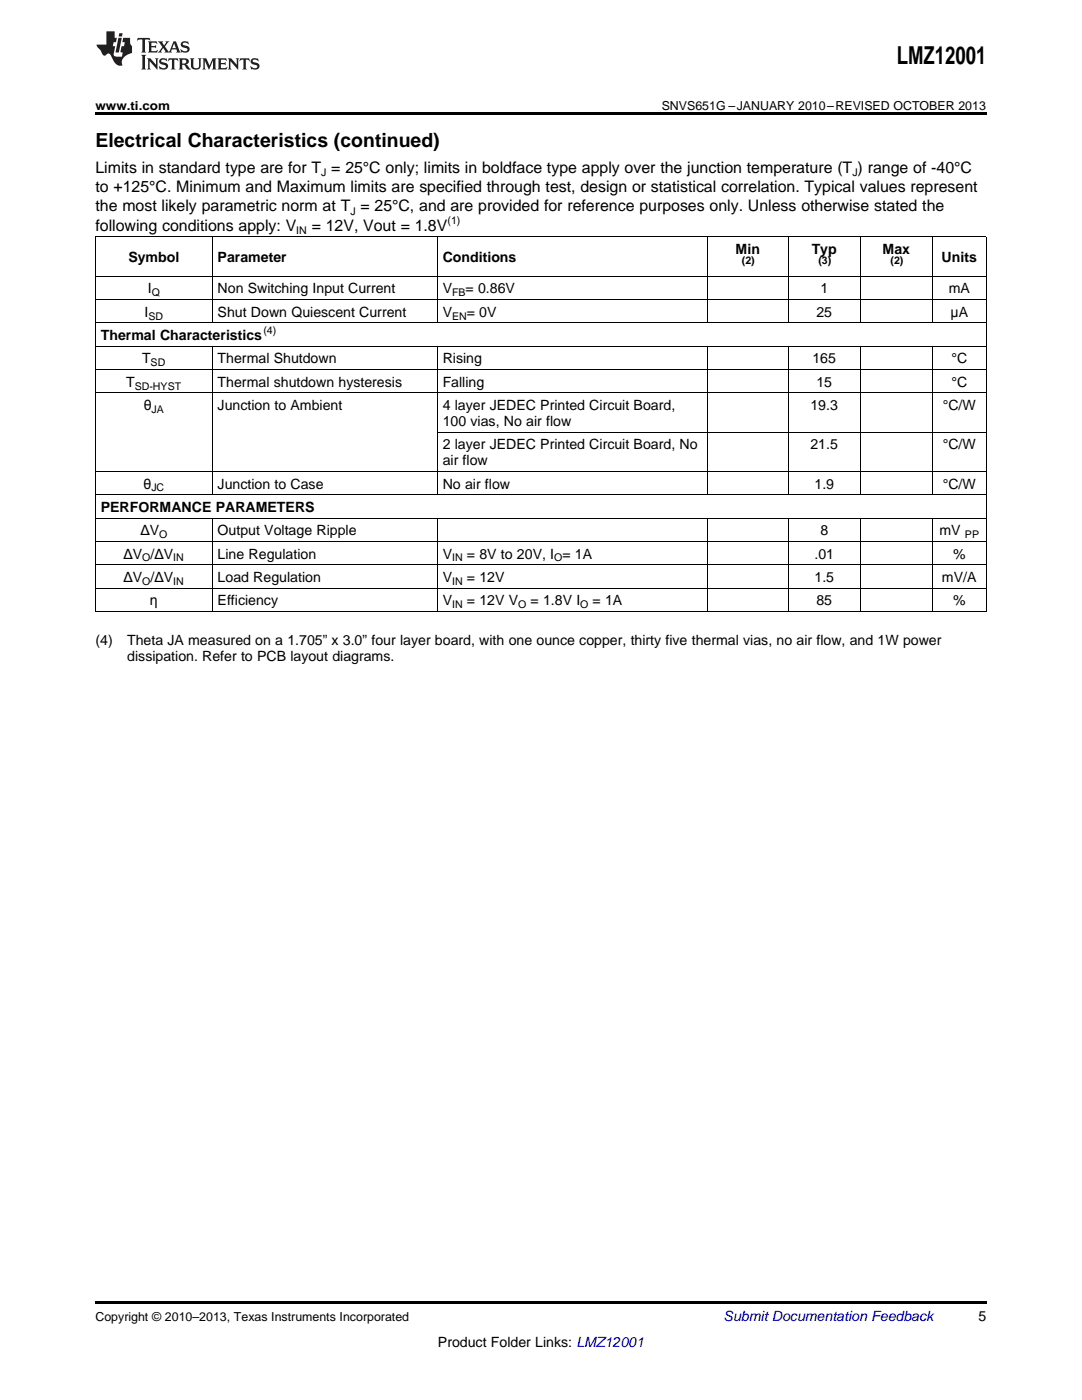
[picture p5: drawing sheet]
<svg xmlns="http://www.w3.org/2000/svg" width="216mm" height="279mm" viewBox="0 0 216 279" stroke-linecap="round" stroke-linejoin="round" font-family="sans-serif">
<defs><g id="words">
<text font-size="4.9" x="178.9" y="12.8">LMZ12001</text>
<text font-size="3.9" x="19" y="29.3">Electrical Characteristics (continued)</text>
<g font-size="3.2">
<text x="19" y="34.4">Limits in standard type are for T = 25°C only; limits in boldface type apply over the junction temperature (T ) range of -40°C</text>
<text x="19" y="38.3">to +125°C. Minimum and Maximum limits are specified through test, design or statistical correlation. Typical values represent</text>
<text x="19" y="42.2">the most likely parametric norm at T = 25°C, and are provided for reference purposes only. Unless otherwise stated the</text>
<text x="19" y="46.1">following conditions apply: V</text>
<text x="62.2" y="46.1">= 12V, Vout = 1.8V</text>
</g>
<g font-size="2.8">
<text x="25.6" y="52.3">Symbol</text>
<text x="43.4" y="52.3">Parameter</text>
<text x="88.3" y="52.3">Conditions</text>
<text x="146.8" y="50.7">Min</text>
<text x="162" y="50.7">Typ</text>
<text x="176.1" y="50.7">Max</text>
<text x="187.9" y="52.3">Units</text>
<text x="29.5" y="58.6">I</text>
<text x="43.4" y="58.6">Non Switching Input Current</text>
<text x="88.3" y="58.6">V</text>
<text x="92.9" y="58.6">= 0.86V</text>
<text x="163.7" y="58.6">1</text>
<text x="189.3" y="58.6">mA</text>
<text x="28.9" y="63.2">I</text>
<text x="43.4" y="63.2">Shut Down Quiescent Current</text>
<text x="88.3" y="63.2">V</text>
<text x="93.1" y="63.2">= 0V</text>
<text x="162.9" y="63.2">25</text>
<text x="189.7" y="63.2">μA</text>
<text x="20.1" y="67.9">Thermal Characteristics</text>
<text x="25.2" y="77.2">T</text>
<text x="28.4" y="72.5">T</text>
<text x="43.4" y="72.5">Thermal Shutdown</text>
<text x="43.4" y="77.2">Thermal shutdown hysteresis</text>
<text x="88.3" y="72.5">Rising</text>
<text x="88.3" y="77.2">Falling</text>
<text x="162.1" y="72.5">165</text>
<text x="162.9" y="77.2">15</text>
<text x="189.8" y="72.5">°C</text>
<text x="189.8" y="77.2">°C</text>
<text x="28.7" y="81.8">θ</text>
<text x="43.4" y="81.8">Junction to Ambient</text>
<text x="88.3" y="81.8">4 layer JEDEC Printed Circuit Board,</text>
<text x="161.7" y="81.8">19.3</text>
<text x="188.1" y="81.8">°C/W</text>
<text x="88.3" y="85">100 vias, No air flow</text>
<text x="88.3" y="89.7">2 layer JEDEC Printed Circuit Board, No</text>
<text x="161.7" y="89.7">21.5</text>
<text x="188.1" y="89.7">°C/W</text>
<text x="88.3" y="92.9">air flow</text>
<text x="28.6" y="97.5">θ</text>
<text x="43.4" y="97.5">Junction to Case</text>
<text x="88.3" y="97.5">No air flow</text>
<text x="162.5" y="97.5">1.9</text>
<text x="188.1" y="97.5">°C/W</text>
<text x="20.1" y="102.2">PERFORMANCE PARAMETERS</text>
<text x="28" y="106.8">ΔV</text>
<text x="43.4" y="106.8">Output Voltage Ripple</text>
<text x="163.7" y="106.8">8</text>
<text x="187.5" y="106.8">mV</text>
<text x="24.7" y="111.5">ΔV /ΔV</text>
<text x="43.4" y="111.5">Line Regulation</text>
<text x="88.3" y="111.5">V</text>
<text x="93.2" y="111.5">= 8V to 20V, I = 1A</text>
<text x="162.5" y="111.5">.01</text>
<text x="190.2" y="111.5">%</text>
<text x="24.7" y="116.1">ΔV /ΔV</text>
<text x="43.4" y="116.1">Load Regulation</text>
<text x="88.3" y="116.1">V</text>
<text x="93.2" y="116.1">= 12V</text>
<text x="162.5" y="116.1">1.5</text>
<text x="188" y="116.1">mV/A</text>
<text x="29.9" y="120.8">η</text>
<text x="43.4" y="120.8">Efficiency</text>
<text x="88.3" y="120.8">V</text>
<text x="93.2" y="120.8">= 12V V</text>
<text x="105.9" y="120.8">= 1.8V I</text>
<text x="118.2" y="120.8">= 1A</text>
<text x="162.9" y="120.8">85</text>
<text x="190.2" y="120.8">%</text>
<text x="19" y="128.8">(4)</text>
<text x="25.4" y="128.8">Theta JA measured on a 1.705” x 3.0” four layer board, with one ounce copper, thirty five thermal vias, no air flow, and 1W power</text>
<text x="25.4" y="131.9">dissipation. Refer to PCB layout diagrams.</text>
<text x="195.3" y="263.6">5</text>
<text x="87.4" y="268.9">Product Folder Links: LMZ12001</text>
</g>
<text font-size="2.8" fill="#0000c8" x="144.4" y="263.6">Submit Documentation Feedback</text>
<g font-size="2.5">
<text x="19" y="21.9">www.ti.com</text>
<text x="132" y="21.9">SNVS651G –JANUARY 2010–REVISED OCTOBER 2013</text>
<text x="19" y="263.6">Copyright © 2010–2013, Texas Instruments Incorporated</text>
</g>
<g font-size="2.1">
<text x="64.1" y="35.1">J</text>
<text x="170.1" y="35.1">J</text>
<text x="59.1" y="46.7">IN</text>
<text x="69.9" y="42.8">J</text>
<text x="89.3" y="44.8">(1)</text>
<text x="148" y="52.8">(2)</text>
<text x="163.3" y="52.8">(3)</text>
<text x="177.7" y="52.8">(2)</text>
<text x="30.3" y="59.1">Q</text>
<text x="90.2" y="59.1">FB</text>
<text x="29.6" y="63.8">SD</text>
<text x="90.2" y="63.8">EN</text>
<text x="52.6" y="66.7">(4)</text>
<text x="26.9" y="77.8">SD-HYST</text>
<text x="30.1" y="73.1">SD</text>
<text x="30.2" y="82.4">JA</text>
<text x="30.2" y="98.1">JC</text>
<text x="31.8" y="107.4">O</text>
<text x="192.5" y="107.4">PP</text>
<text x="28.4" y="112">O</text>
<text x="34.6" y="112">IN</text>
<text x="90.2" y="112">IN</text>
<text x="110.6" y="112">O</text>
<text x="28.4" y="116.7">O</text>
<text x="34.6" y="116.7">IN</text>
<text x="90.2" y="116.7">IN</text>
<text x="90.2" y="121.4">IN</text>
<text x="103.4" y="121.4">O</text>
<text x="115.8" y="121.4">O</text>
</g>
</g></defs>
<path d="M19 22.5h177.8v.5h-177.8zM19 259.7h177.8v.5h-177.8z" fill="#000"/>
<g fill="none" stroke="#000" stroke-width=".2">
<path d="M19 59.8h177.8M19 55.1h177.8M19 47.3h177.8M19.1 47.3v74.8M42.3 47.3v17.2M87.2 47.3v17.2M141.1 47.3v17.2M157.3 47.3v17.2M171.6 47.3v17.2M186 47.3v17.2M196.8 47.3v74.8M19 78.4h177.8"/>
<path d="M19 73.7h177.8M19 69.1h177.8M19 64.4h177.8M42.3 69.1v29.7M87.2 69.1v29.7M141.1 69.1v29.7M157.3 69.1v29.7M171.6 69.1v29.7M186 69.1v29.7M19 98.7h177.8M19 94.1h177.8M87.3 86.2h109.5"/>
<path d="M19 117.4h177.8M19 112.7h177.8M19 108h177.8M19 103.4h177.8M42.3 103.4v18.7M87.2 103.4v18.7M141.1 103.4v18.7M157.3 103.4v18.7M171.6 103.4v18.7M186 103.4v18.7M19 122h177.8"/>
</g>
<g fill="#231f20">
<path d="M27.5 7.6l-.1 .5 .4-.2h.6v.1v2.1l-.2 .4h1l-.3-.4v-2.1l.1-.1h.5l.5 .2-.2-.5zM29.5 8.3l.2 .3v1.5l-.2 .4h1.8l.2-.6a1.04 1.04 0 0 1-1.3 .2v-.7h.6l.3 .2v-.6l-.3 .2h-.6v-.6l.8-.1 .4 .3-.2-.5zM31.5 8.3l.9 1.1-.9 1.1h.8l-.2-.2 .5-.7 .4 .7-.2 .2h1.5l-.1-.2 .1-.4h.9l.1 .4-.2 .2h1l-.3-.3-.7-1.9h-.5l-.9 2-.8-1 .9-1h-.8l.1 .3-.3 .5-.4-.6 .2-.2zM34.7 8.6l.4 1h-.7zM36.3 8.4a.63 .63 0 0 0-.2 .7 .63 .63 0 0 0 .6 .4l.6 .2 .1 .2a.75 .75 0 0 1-.7 .4 .75 .75 0 0 1-.6-.5l.1 .7 .1-.1a1.11 1.11 0 0 0 1.5-.6 1.13 1.13 0 0 0-1.2-.8l-.1-.4a1.04 1.04 0 0 1 1.2 .2l-.2-.5-.1 .1-.5-.2zM28.2 10.9l.2 .4v2.2l-.2 .4h1l-.3-.4v-2.2l.3-.4zM29.3 11.6l.3 .4v1.5l-.3 .4h.8l-.2-.4v-1.3l1.5 1.7v-1.9l.2-.4h-.7l.2 .4v.9l-1.1-1.3zM32 11.8a.62 .62 0 0 0-.2 .7 .62 .62 0 0 0 .6 .4l.6 .1 .1 .3a.76 .76 0 0 1-.7 .3 .76 .76 0 0 1-.6-.4l.1 .7 .1-.1a1.11 1.11 0 0 0 1.5-.6 1.13 1.13 0 0 0-1.2-.8l-.1-.4a1.04 1.04 0 0 1 1.2 .2l-.2-.6-.1 .1-.5-.1zM33.7 11.6l-.2 .6a.61 .61 0 0 1 .8-.3v1.6l-.2 .4h.9l-.2-.4v-1.6a.63 .63 0 0 1 .8 .3l-.2-.6zM35.6 11.6l.3 .4v1.5l-.3 .4h1l-.2-.2v-.8l.5 .2a.76 .76 0 0 0 1.2 .7l-1-1a.58 .58 0 0 0 .6-.5 .58 .58 0 0 0-.5-.6zM36.4 11.9h.1a.45 .45 0 0 1 .5 .1 .45 .45 0 0 1 .1 .5l-.7 .2zM37.9 11.6l.2 .2a2.17 2.17 0 0 0 .3 1.9 .99 .99 0 0 0 1.6-.6v-1.1l.2-.4h-.7l.2 .2a1.92 1.92 0 0 1-.2 1.8 .6 .6 0 0 1-.9-.5v-1.1l.2-.4zM40.4 11.6l.2 .4v1.5l-.2 .4h.7l-.2-.4v-1.4l.8 1.8 .8-1.8v1.4l-.2 .4h.9l-.2-.4v-1.5l.2-.4h-.8l-.6 1.5-.6-1.5zM43.4 11.6l.2 .4v1.5l-.2 .4h1.8l.2-.6a1.04 1.04 0 0 1-1.3 .1v-.6h.5l.4 .2v-.6l-.4 .2h-.5v-.7h.8l.3 .3-.1-.6zM45.5 11.6l.2 .4v1.5l-.2 .4h.7l-.2-.4v-1.3l1.5 1.7v-1.9l.2-.4h-.7l.2 .4v.9l-1.1-1.3zM47.9 11.6l-.1 .6a.61 .61 0 0 1 .8-.3v1.6l-.3 .4h1l-.3-.4 .1-1.6a.63 .63 0 0 1 .7 .3l-.1-.6zM50.2 11.8a.62 .62 0 0 0-.2 .7 .62 .62 0 0 0 .6 .4l.6 .1 .2 .3a.76 .76 0 0 1-.8 .3 .76 .76 0 0 1-.6-.4l.1 .7 .2-.1a1.11 1.11 0 0 0 1.5-.6 1.13 1.13 0 0 0-1.3-.8l-.1-.4a1.04 1.04 0 0 1 1.2 .2l-.1-.6-.2 .1-.5-.1z"/>
<path d="M21.2 6.3v2.6h-1.9l.1 .4 .7 .9a.91 .91 0 0 0 1 .8 .56 .56 0 0 1 .5-.3 .56 .56 0 0 1 .5 .3l.4 .8a1.53 1.53 0 0 0 1.9 1.2 1.54 1.54 0 0 1 1-2.1l.9-.3v-1.4a1.52 1.52 0 0 1-.3-1.6h-1.4l-.2 .8h.5l-.2 .8h-.4l-.2 1v.2l.4 .1-.2 .8a1.93 1.93 0 0 1-1.6-.3l.3-1.8h-.5l.2-.8h.4l.2-.8h-.4v-1.3zM23.6 7.6l-.6 2.9h.7l.6-2.9zM23.8 6.6l-.1 .7h.6l.2-.7z"/>
</g>
<use href="#words"/>
</svg>
